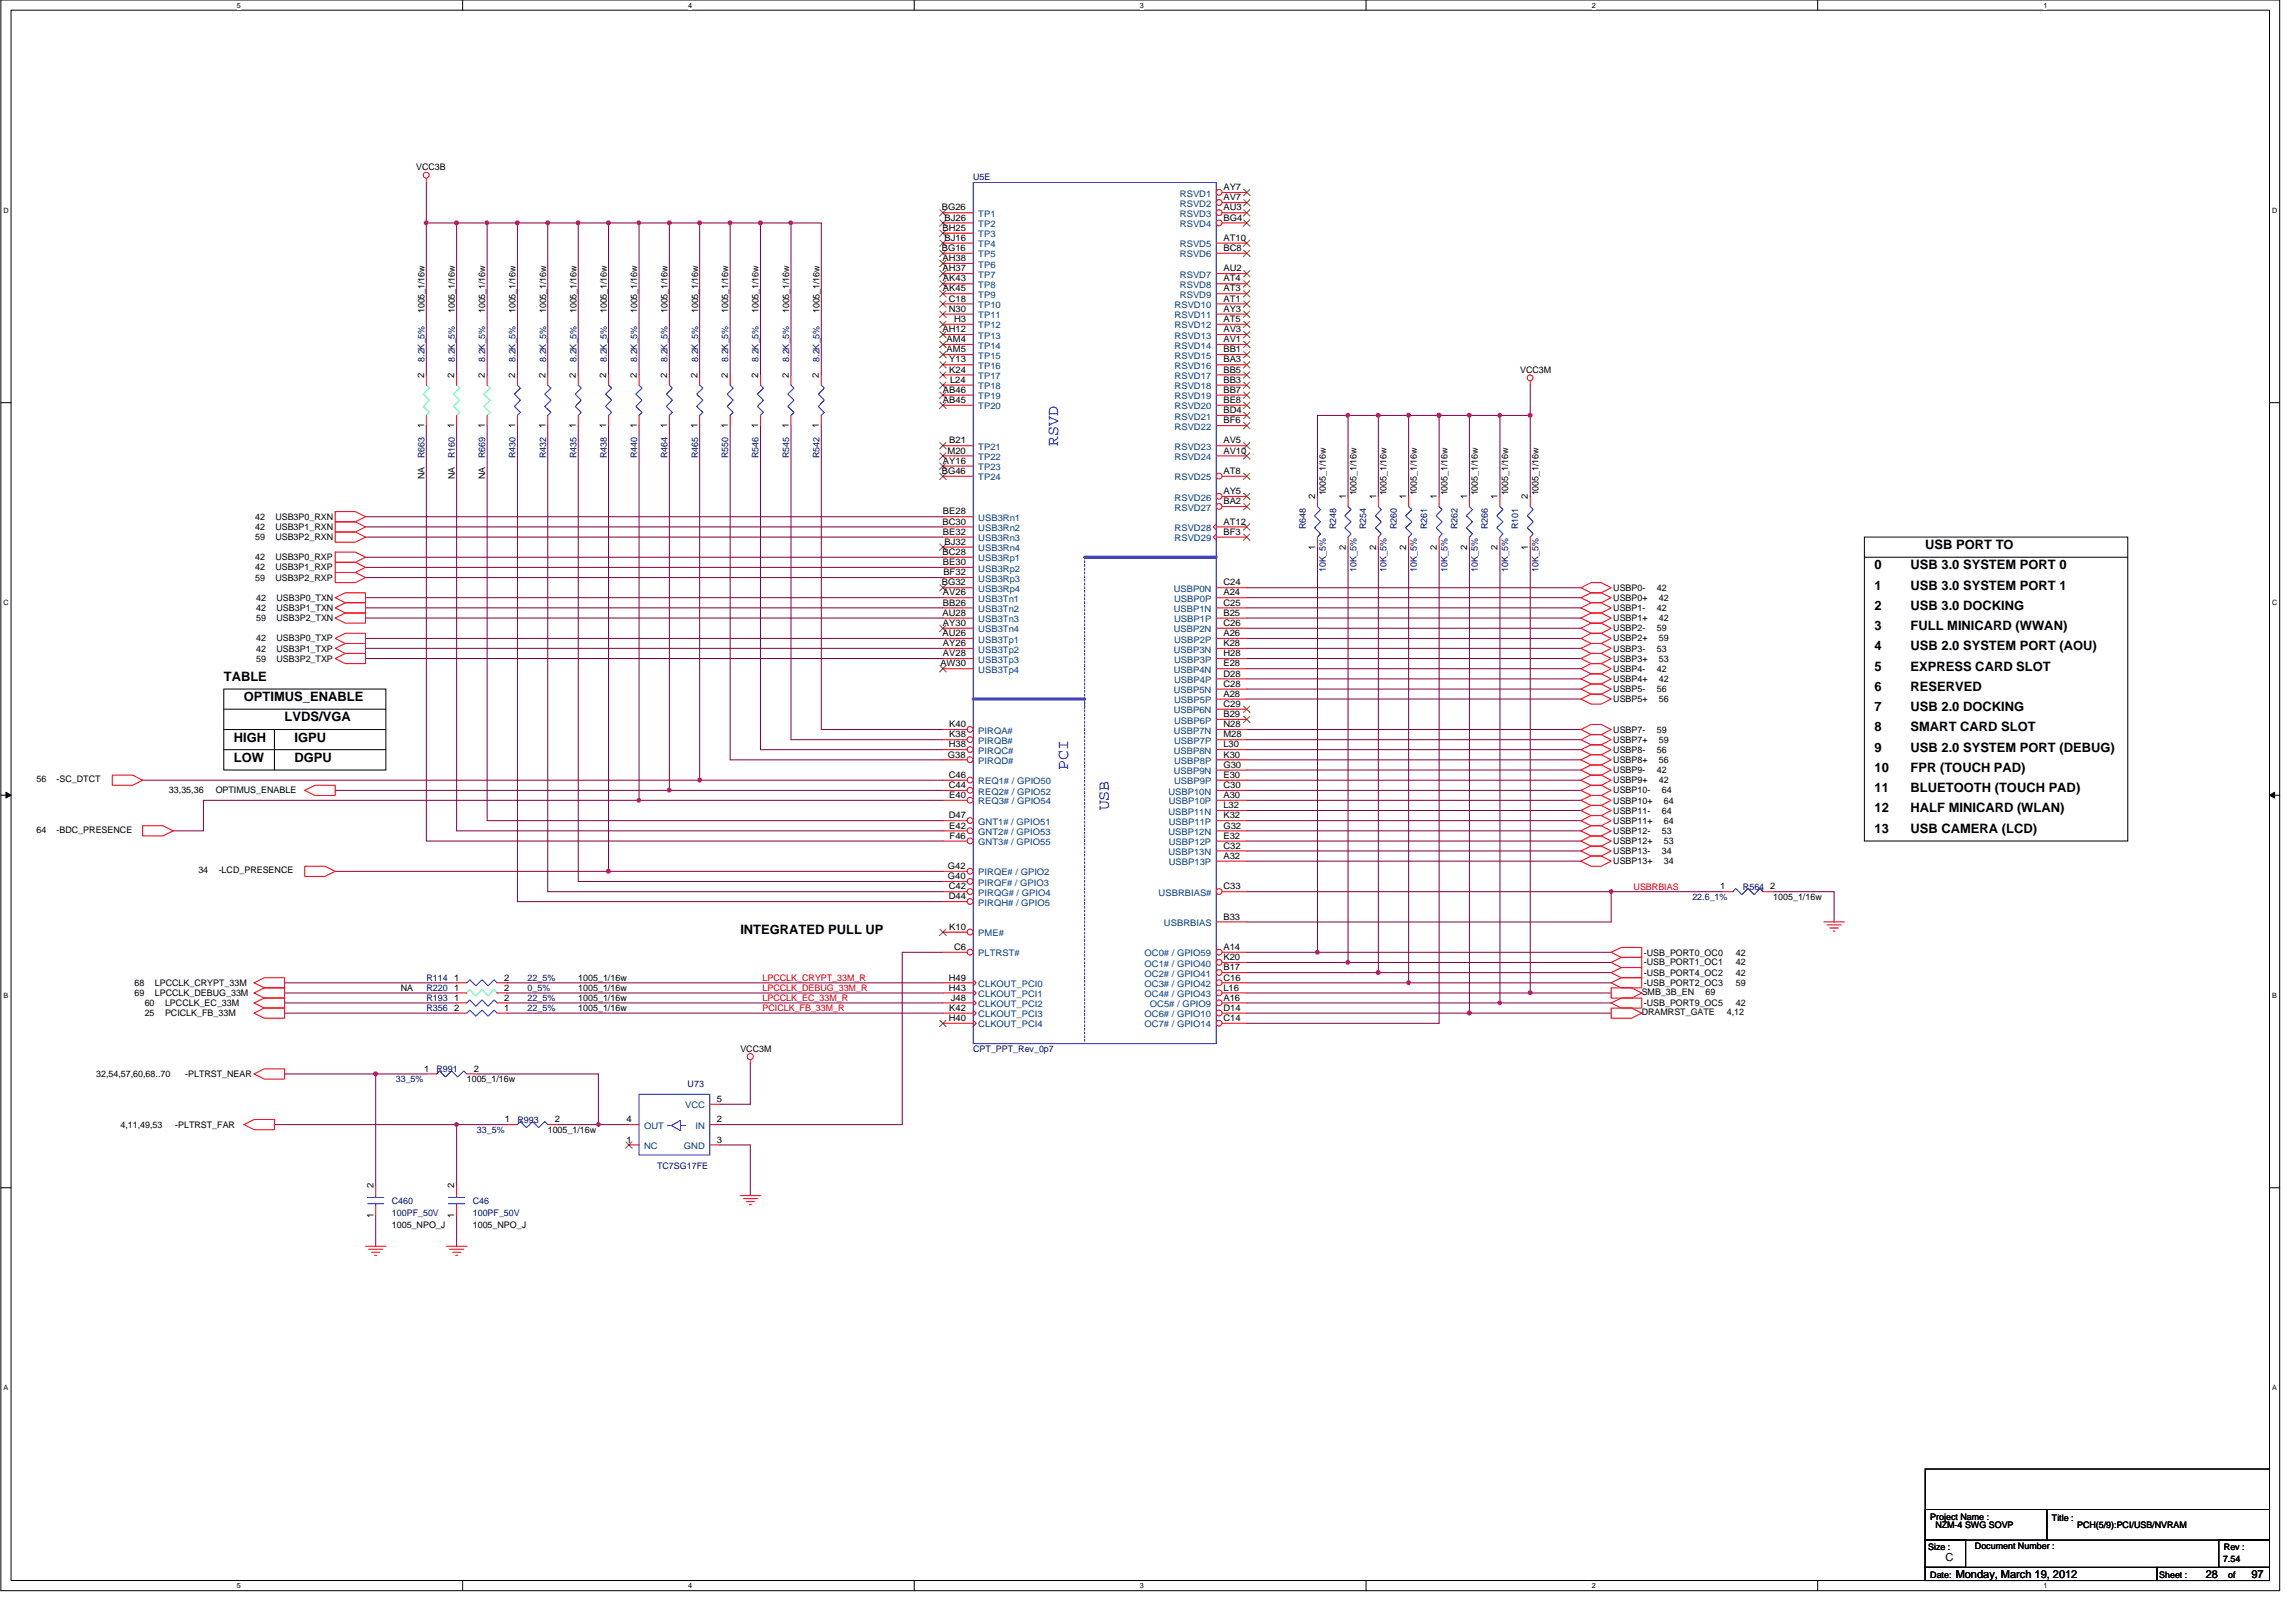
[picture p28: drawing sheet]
<svg xmlns="http://www.w3.org/2000/svg" width="420mm" height="297mm" viewBox="0 0 420 297" stroke-linecap="round" stroke-linejoin="round" font-family="sans-serif">
<defs><g id="words">
<g font-size="3" fill="#00f">
<text x="193.7" y="81.6" transform="rotate(-90 193.7 81.6)">RSVD</text>
<text x="195.5" y="140.9" transform="rotate(-90 195.5 140.9)">PCI</text>
<text x="203" y="148.3" transform="rotate(-90 203 148.3)">USB</text>
</g>
<g font-size="2.4">
<text x="352.5" y="100.5">USB PORT TO</text>
<text x="343.2" y="104.2">0</text>
<text x="343.2" y="107.9">1</text>
<text x="349.8" y="104.2">USB 3.0 SYSTEM PORT 0</text>
<text x="349.8" y="107.9">USB 3.0 SYSTEM PORT 1</text>
<text x="343.2" y="111.6">2</text>
<text x="349.8" y="111.6">USB 3.0 DOCKING</text>
<text x="343.2" y="119">4</text>
<text x="343.2" y="115.3">3</text>
<text x="349.8" y="119">USB 2.0 SYSTEM PORT (AOU)</text>
<text x="349.8" y="115.3">FULL MINICARD (WWAN)</text>
<text x="41" y="124.6">TABLE</text>
<text x="343.2" y="122.7">5</text>
<text x="349.8" y="122.7">EXPRESS CARD SLOT</text>
<text x="44.7" y="128.3">OPTIMUS_ENABLE</text>
<text x="52.1" y="132">LVDS/VGA</text>
<text x="343.2" y="126.4">6</text>
<text x="343.2" y="130.1">7</text>
<text x="349.8" y="126.4">RESERVED</text>
<text x="349.8" y="130.1">USB 2.0 DOCKING</text>
<text x="42.8" y="135.7">HIGH</text>
<text x="53.9" y="135.7">IGPU</text>
<text x="343.2" y="133.9">8</text>
<text x="343.2" y="137.6">9</text>
<text x="349.8" y="133.9">SMART CARD SLOT</text>
<text x="349.8" y="137.6">USB 2.0 SYSTEM PORT (DEBUG)</text>
<text x="42.8" y="139.4">LOW</text>
<text x="53.9" y="139.4">DGPU</text>
<text x="343.2" y="141.3">10</text>
<text x="349.8" y="141.3">FPR (TOUCH PAD)</text>
<text x="343.2" y="148.7">12</text>
<text x="343.2" y="145">11</text>
<text x="349.8" y="148.7">HALF MINICARD (WLAN)</text>
<text x="349.8" y="145">BLUETOOTH (TOUCH PAD)</text>
<text x="343.2" y="152.4">13</text>
<text x="349.8" y="152.4">USB CAMERA (LCD)</text>
<text x="135.5" y="170.9">INTEGRATED PULL UP</text>
</g>
<g font-size="2">
<text x="356.2" y="285.6">C</text>
<text x="358" y="288.8">Monday, March 19, 2012</text>
<text x="403.8" y="288.8">28</text>
<text x="412.2" y="288.8">97</text>
</g>
<g font-size="1.7">
<text x="76.2" y="31.2">VCC3B</text>
<text x="224" y="34.8">AY7</text>
<text x="172.4" y="38.5">BG26</text>
<text x="172.9" y="40.4">BJ26</text>
<text x="224" y="36.7">AV7</text>
<text x="224" y="38.5">AU3</text>
<text x="224" y="40.4">BG4</text>
<text x="172.4" y="45.9">BG16</text>
<text x="172.5" y="42.2">BH25</text>
<text x="172.5" y="47.8">AH38</text>
<text x="172.9" y="44.1">BJ16</text>
<text x="224" y="44.1">AT10</text>
<text x="224" y="45.9">BC8</text>
<text x="172.5" y="49.7">AH37</text>
<text x="172.6" y="51.5">AK43</text>
<text x="172.6" y="53.3">AK45</text>
<text x="224" y="49.7">AU2</text>
<text x="224" y="51.5">AT4</text>
<text x="224" y="53.3">AT3</text>
<text x="77.7" y="57.3" transform="rotate(-90 77.7 57.3)">1005_1/16w</text>
<text x="83.3" y="57.3" transform="rotate(-90 83.3 57.3)">1005_1/16w</text>
<text x="88.8" y="57.3" transform="rotate(-90 88.8 57.3)">1005_1/16w</text>
<text x="94.4" y="57.3" transform="rotate(-90 94.4 57.3)">1005_1/16w</text>
<text x="100" y="57.3" transform="rotate(-90 100 57.3)">1005_1/16w</text>
<text x="105.5" y="57.3" transform="rotate(-90 105.5 57.3)">1005_1/16w</text>
<text x="111.1" y="57.3" transform="rotate(-90 111.1 57.3)">1005_1/16w</text>
<text x="116.7" y="57.3" transform="rotate(-90 116.7 57.3)">1005_1/16w</text>
<text x="122.2" y="57.3" transform="rotate(-90 122.2 57.3)">1005_1/16w</text>
<text x="127.8" y="57.3" transform="rotate(-90 127.8 57.3)">1005_1/16w</text>
<text x="133.3" y="57.3" transform="rotate(-90 133.3 57.3)">1005_1/16w</text>
<text x="138.9" y="57.3" transform="rotate(-90 138.9 57.3)">1005_1/16w</text>
<text x="144.5" y="57.3" transform="rotate(-90 144.5 57.3)">1005_1/16w</text>
<text x="150" y="57.3" transform="rotate(-90 150 57.3)">1005_1/16w</text>
<text x="173.7" y="57.1">N30</text>
<text x="173.7" y="55.2">C18</text>
<text x="174.7" y="58.9">H3</text>
<text x="224" y="55.2">AT1</text>
<text x="224" y="57.1">AY3</text>
<text x="224" y="58.9">AT5</text>
<text x="172.5" y="60.8">AH12</text>
<text x="173.3" y="64.5">AM5</text>
<text x="173.3" y="62.6">AM4</text>
<text x="224" y="60.8">AV3</text>
<text x="224" y="62.6">AV1</text>
<text x="224" y="64.5">BB1</text>
<text x="77.6" y="69.2" transform="rotate(-90 77.6 69.2)">2</text>
<text x="83.2" y="69.2" transform="rotate(-90 83.2 69.2)">2</text>
<text x="88.8" y="69.2" transform="rotate(-90 88.8 69.2)">2</text>
<text x="94.3" y="69.2" transform="rotate(-90 94.3 69.2)">2</text>
<text x="99.9" y="69.2" transform="rotate(-90 99.9 69.2)">2</text>
<text x="105.4" y="69.2" transform="rotate(-90 105.4 69.2)">2</text>
<text x="111" y="69.2" transform="rotate(-90 111 69.2)">2</text>
<text x="116.6" y="69.2" transform="rotate(-90 116.6 69.2)">2</text>
<text x="122.1" y="69.2" transform="rotate(-90 122.1 69.2)">2</text>
<text x="127.7" y="69.2" transform="rotate(-90 127.7 69.2)">2</text>
<text x="133.3" y="69.2" transform="rotate(-90 133.3 69.2)">2</text>
<text x="138.8" y="69.2" transform="rotate(-90 138.8 69.2)">2</text>
<text x="144.4" y="69.2" transform="rotate(-90 144.4 69.2)">2</text>
<text x="149.9" y="69.2" transform="rotate(-90 149.9 69.2)">2</text>
<text x="172.6" y="71.9">AB46</text>
<text x="173.8" y="66.3">Y13</text>
<text x="173.8" y="68.2">K24</text>
<text x="173.9" y="70.1">L24</text>
<text x="224" y="68.2">BB5</text>
<text x="224" y="70.1">BB3</text>
<text x="224" y="71.9">BB7</text>
<text x="224" y="66.3">BA3</text>
<text x="278.3" y="68.2">VCC3M</text>
<text x="172.6" y="73.7">AB45</text>
<text x="224" y="73.7">BE8</text>
<text x="224" y="75.6">BD4</text>
<text x="224" y="77.5">BF6</text>
<text x="77.6" y="78.3" transform="rotate(-90 77.6 78.3)">1</text>
<text x="83.2" y="78.3" transform="rotate(-90 83.2 78.3)">1</text>
<text x="88.8" y="78.3" transform="rotate(-90 88.8 78.3)">1</text>
<text x="94.3" y="78.3" transform="rotate(-90 94.3 78.3)">1</text>
<text x="99.9" y="78.3" transform="rotate(-90 99.9 78.3)">1</text>
<text x="105.4" y="78.3" transform="rotate(-90 105.4 78.3)">1</text>
<text x="111" y="78.3" transform="rotate(-90 111 78.3)">1</text>
<text x="116.6" y="78.3" transform="rotate(-90 116.6 78.3)">1</text>
<text x="122.1" y="78.3" transform="rotate(-90 122.1 78.3)">1</text>
<text x="127.7" y="78.3" transform="rotate(-90 127.7 78.3)">1</text>
<text x="133.3" y="78.3" transform="rotate(-90 133.3 78.3)">1</text>
<text x="138.8" y="78.3" transform="rotate(-90 138.8 78.3)">1</text>
<text x="144.4" y="78.3" transform="rotate(-90 144.4 78.3)">1</text>
<text x="149.9" y="78.3" transform="rotate(-90 149.9 78.3)">1</text>
<text x="173.5" y="83">M20</text>
<text x="173.8" y="81.2">B21</text>
<text x="224" y="81.2">AV5</text>
<text x="224" y="83">AV10</text>
<text x="77.7" y="87.7" transform="rotate(-90 77.7 87.7)">NA</text>
<text x="83.3" y="87.7" transform="rotate(-90 83.3 87.7)">NA</text>
<text x="88.8" y="87.7" transform="rotate(-90 88.8 87.7)">NA</text>
<text x="172.4" y="86.7">BG46</text>
<text x="172.6" y="84.9">AY16</text>
<text x="224" y="86.7">AT8</text>
<text x="46.7" y="95.1">42</text>
<text x="50.4" y="95.1">USB3P0_RXN</text>
<text x="172.6" y="94.1">BE28</text>
<text x="224" y="90.4">AY5</text>
<text x="224" y="92.3">BA2</text>
<text x="240.8" y="91.4" transform="rotate(-90 240.8 91.4)">2</text>
<text x="242.7" y="90.7" transform="rotate(-90 242.7 90.7)">1005_1/16w</text>
<text x="246.4" y="91.4" transform="rotate(-90 246.4 91.4)">1</text>
<text x="248.3" y="90.7" transform="rotate(-90 248.3 90.7)">1005_1/16w</text>
<text x="251.9" y="91.4" transform="rotate(-90 251.9 91.4)">1</text>
<text x="253.9" y="90.7" transform="rotate(-90 253.9 90.7)">1005_1/16w</text>
<text x="257.5" y="91.4" transform="rotate(-90 257.5 91.4)">1</text>
<text x="259.4" y="90.7" transform="rotate(-90 259.4 90.7)">1005_1/16w</text>
<text x="263" y="91.4" transform="rotate(-90 263 91.4)">1</text>
<text x="265" y="90.7" transform="rotate(-90 265 90.7)">1005_1/16w</text>
<text x="268.6" y="91.4" transform="rotate(-90 268.6 91.4)">1</text>
<text x="270.5" y="90.7" transform="rotate(-90 270.5 90.7)">1005_1/16w</text>
<text x="274.2" y="91.4" transform="rotate(-90 274.2 91.4)">1</text>
<text x="276.1" y="90.7" transform="rotate(-90 276.1 90.7)">1005_1/16w</text>
<text x="279.7" y="91.4" transform="rotate(-90 279.7 91.4)">2</text>
<text x="281.7" y="90.7" transform="rotate(-90 281.7 90.7)">1005_1/16w</text>
<text x="46.7" y="97">42</text>
<text x="46.7" y="98.8">59</text>
<text x="50.4" y="97">USB3P1_RXN</text>
<text x="50.4" y="98.8">USB3P2_RXN</text>
<text x="172.5" y="96">BC30</text>
<text x="172.5" y="101.6">BC28</text>
<text x="172.6" y="97.9">BE32</text>
<text x="172.9" y="99.7">BJ32</text>
<text x="224" y="96">AT12</text>
<text x="224" y="97.9">BF3</text>
<text x="240.8" y="100.6" transform="rotate(-90 240.8 100.6)">1</text>
<text x="246.4" y="100.6" transform="rotate(-90 246.4 100.6)">2</text>
<text x="251.9" y="100.6" transform="rotate(-90 251.9 100.6)">2</text>
<text x="257.5" y="100.6" transform="rotate(-90 257.5 100.6)">2</text>
<text x="263" y="100.6" transform="rotate(-90 263 100.6)">2</text>
<text x="268.6" y="100.6" transform="rotate(-90 268.6 100.6)">2</text>
<text x="274.2" y="100.6" transform="rotate(-90 274.2 100.6)">2</text>
<text x="279.7" y="100.6" transform="rotate(-90 279.7 100.6)">1</text>
<text x="46.7" y="102.5">42</text>
<text x="46.7" y="104.4">42</text>
<text x="46.7" y="106.3">59</text>
<text x="50.4" y="102.5">USB3P0_RXP</text>
<text x="50.4" y="104.4">USB3P1_RXP</text>
<text x="50.4" y="106.3">USB3P2_RXP</text>
<text x="172.4" y="107.1">BG32</text>
<text x="172.6" y="103.4">BE30</text>
<text x="172.7" y="105.3">BF32</text>
<text x="224" y="107.1">C24</text>
<text x="46.9" y="110">42</text>
<text x="46.9" y="111.8">42</text>
<text x="46.9" y="113.7">59</text>
<text x="50.6" y="110">USB3P0_TXN</text>
<text x="50.6" y="111.8">USB3P1_TXN</text>
<text x="50.6" y="113.7">USB3P2_TXN</text>
<text x="172.5" y="112.7">AU28</text>
<text x="172.6" y="109">AV26</text>
<text x="172.6" y="110.8">BB26</text>
<text x="224" y="109">A24</text>
<text x="224" y="112.7">B25</text>
<text x="224" y="110.8">C25</text>
<text x="295.3" y="108.1">USBP0-</text>
<text x="295.3" y="110">USBP0+</text>
<text x="295.3" y="111.8">USBP1-</text>
<text x="295.3" y="113.7">USBP1+</text>
<text x="303.3" y="108.1">42</text>
<text x="303.3" y="111.8">42</text>
<text x="303.7" y="110">42</text>
<text x="303.7" y="113.7">42</text>
<text x="46.9" y="117.4">42</text>
<text x="46.9" y="119.3">42</text>
<text x="50.6" y="117.4">USB3P0_TXP</text>
<text x="50.6" y="119.3">USB3P1_TXP</text>
<text x="172.5" y="116.4">AU26</text>
<text x="172.6" y="114.6">AY30</text>
<text x="172.6" y="118.2">AY26</text>
<text x="224" y="116.4">A26</text>
<text x="224" y="114.6">C26</text>
<text x="224" y="118.2">K28</text>
<text x="295.3" y="115.5">USBP2-</text>
<text x="295.3" y="117.4">USBP2+</text>
<text x="295.3" y="119.3">USBP3-</text>
<text x="303.3" y="115.5">59</text>
<text x="303.3" y="119.3">53</text>
<text x="303.7" y="117.4">59</text>
<text x="46.9" y="121.1">59</text>
<text x="50.6" y="121.1">USB3P2_TXP</text>
<text x="172.2" y="122">AW30</text>
<text x="172.6" y="120.1">AV28</text>
<text x="224" y="120.1">H28</text>
<text x="224" y="123.8">D28</text>
<text x="224" y="122">E28</text>
<text x="224" y="125.7">C28</text>
<text x="295.3" y="121.1">USBP3+</text>
<text x="295.3" y="122.9">USBP4-</text>
<text x="295.3" y="124.8">USBP4+</text>
<text x="303.3" y="122.9">42</text>
<text x="303.7" y="121.1">53</text>
<text x="303.7" y="124.8">42</text>
<text x="224" y="127.5">A28</text>
<text x="224" y="131.2">B29</text>
<text x="224" y="129.4">C29</text>
<text x="295.3" y="126.7">USBP5-</text>
<text x="295.3" y="128.5">USBP5+</text>
<text x="303.3" y="126.7">56</text>
<text x="303.7" y="128.5">56</text>
<text x="173.7" y="136.8">H38</text>
<text x="173.8" y="133.1">K40</text>
<text x="173.8" y="135">K38</text>
<text x="224" y="135">M28</text>
<text x="224" y="133.1">N28</text>
<text x="224" y="136.8">L30</text>
<text x="295.3" y="137.8">USBP8-</text>
<text x="295.3" y="135.9">USBP7+</text>
<text x="295.3" y="134.1">USBP7-</text>
<text x="303.3" y="137.8">56</text>
<text x="303.3" y="134.1">59</text>
<text x="303.7" y="135.9">59</text>
<text x="6.7" y="143.2">56</text>
<text x="10.4" y="143.2">-SC_DTCT</text>
<text x="173.6" y="138.6">G38</text>
<text x="173.7" y="142.4">C46</text>
<text x="224" y="138.6">K30</text>
<text x="224" y="142.4">E30</text>
<text x="224" y="140.5">G30</text>
<text x="295.3" y="139.6">USBP8+</text>
<text x="295.3" y="141.5">USBP9-</text>
<text x="295.3" y="143.3">USBP9+</text>
<text x="303.3" y="141.5">42</text>
<text x="303.7" y="139.6">56</text>
<text x="303.7" y="143.3">42</text>
<text x="30.9" y="145.2">33,35,36</text>
<text x="39.5" y="145.2">OPTIMUS_ENABLE</text>
<text x="173.7" y="144.2">C44</text>
<text x="173.7" y="149.8">D47</text>
<text x="173.8" y="146">E40</text>
<text x="224" y="146">A30</text>
<text x="224" y="149.8">K32</text>
<text x="224" y="144.2">C30</text>
<text x="224" y="147.9">L32</text>
<text x="295.3" y="145.2">USBP10-</text>
<text x="295.3" y="147.1">USBP10+</text>
<text x="295.3" y="148.9">USBP11-</text>
<text x="304.2" y="145.2">64</text>
<text x="304.2" y="148.9">64</text>
<text x="304.6" y="147.1">64</text>
<text x="6.7" y="152.4">64</text>
<text x="10.4" y="152.4">-BDC_PRESENCE</text>
<text x="173.8" y="151.6">E42</text>
<text x="173.9" y="153.5">F46</text>
<text x="224" y="153.5">E32</text>
<text x="224" y="151.6">G32</text>
<text x="224" y="155.3">C32</text>
<text x="295.3" y="150.7">USBP11+</text>
<text x="295.3" y="152.6">USBP12-</text>
<text x="295.3" y="154.5">USBP12+</text>
<text x="304.2" y="152.6">53</text>
<text x="304.6" y="150.7">64</text>
<text x="304.6" y="154.5">53</text>
<text x="36.3" y="159.9">34</text>
<text x="40" y="159.9">-LCD_PRESENCE</text>
<text x="173.6" y="159">G42</text>
<text x="173.6" y="160.9">G40</text>
<text x="224" y="157.2">A32</text>
<text x="295.3" y="156.3">USBP13-</text>
<text x="295.3" y="158.2">USBP13+</text>
<text x="304.2" y="156.3">34</text>
<text x="304.6" y="158.2">34</text>
<text x="173.7" y="162.8">C42</text>
<text x="173.7" y="164.6">D44</text>
<text x="224" y="162.8">C33</text>
<text x="314.9" y="162.8">1</text>
<text x="324.1" y="162.8">2</text>
<text x="324.6" y="164.7">1005_1/16w</text>
<text x="173.8" y="170.2">K10</text>
<text x="174.7" y="173.9">C6</text>
<text x="224" y="173.9">A14</text>
<text x="224" y="168.3">B33</text>
<text x="83.2" y="179.5">1</text>
<text x="92.3" y="179.5">2</text>
<text x="105.9" y="179.5">1005_1/16w</text>
<text x="173.7" y="179.5">H49</text>
<text x="224" y="175.7">K20</text>
<text x="224" y="177.6">B17</text>
<text x="224" y="179.5">C16</text>
<text x="300.9" y="174.9">-USB_PORT0_OC0</text>
<text x="300.9" y="176.7">-USB_PORT1_OC1</text>
<text x="300.9" y="178.6">-USB_PORT4_OC2</text>
<text x="317.8" y="174.9">42</text>
<text x="317.8" y="176.7">42</text>
<text x="317.8" y="178.6">42</text>
<text x="24.6" y="180.4">68</text>
<text x="24.6" y="182.3">69</text>
<text x="26.5" y="184.1">60</text>
<text x="26.5" y="186">25</text>
<text x="28.4" y="180.4">LPCCLK_CRYPT_33M</text>
<text x="28.4" y="182.3">LPCCLK_DEBUG_33M</text>
<text x="30.2" y="184.1">LPCCLK_EC_33M</text>
<text x="30.2" y="186">PCICLK_FB_33M</text>
<text x="73.4" y="181.4">NA</text>
<text x="83.2" y="185">2</text>
<text x="83.2" y="181.3">1</text>
<text x="83.2" y="183.1">1</text>
<text x="92.3" y="185">1</text>
<text x="92.3" y="181.3">2</text>
<text x="92.3" y="183.1">2</text>
<text x="105.9" y="185">1005_1/16w</text>
<text x="105.9" y="181.4">1005_1/16w</text>
<text x="105.9" y="183.2">1005_1/16w</text>
<text x="173.7" y="181.3">H43</text>
<text x="173.8" y="185">K42</text>
<text x="174.1" y="183.1">J48</text>
<text x="224" y="183.1">A16</text>
<text x="224" y="181.3">L16</text>
<text x="224" y="185">D14</text>
<text x="300.6" y="182.1">SMB_3B_EN</text>
<text x="300.6" y="185.8">DRAMRST_GATE</text>
<text x="300.9" y="184.1">-USB_PORT9_OC5</text>
<text x="300.9" y="180.4">-USB_PORT2_OC3</text>
<text x="312.2" y="182.1">69</text>
<text x="316.1" y="185.8">4,12</text>
<text x="317.8" y="184.1">42</text>
<text x="317.8" y="180.4">59</text>
<text x="173.7" y="186.9">H40</text>
<text x="224" y="186.9">C14</text>
<text x="17.6" y="197.1">32,54,57,60,68..70</text>
<text x="33.9" y="197.1">-PLTRST_NEAR</text>
<text x="77.6" y="196.1">1</text>
<text x="86.8" y="196.1">2</text>
<text x="135.5" y="192.5">VCC3M</text>
<text x="85.5" y="198">1005_1/16w</text>
<text x="131.3" y="201.7">5</text>
<text x="22" y="206.4">4,11,49,53</text>
<text x="32.1" y="206.4">-PLTRST_FAR</text>
<text x="92.4" y="205.4">1</text>
<text x="100.3" y="207.3">1005_1/16w</text>
<text x="101.6" y="205.4">2</text>
<text x="114.7" y="205.4">4</text>
<text x="114.7" y="209.1">1</text>
<text x="131.3" y="209.1">3</text>
<text x="131.3" y="205.4">2</text>
<text x="68.4" y="217.5" transform="rotate(-90 68.4 217.5)">2</text>
<text x="83.2" y="217.5" transform="rotate(-90 83.2 217.5)">2</text>
<text x="68.4" y="222.9" transform="rotate(-90 68.4 222.9)">1</text>
<text x="71.7" y="224.7">1005_NPO_J</text>
<text x="83.2" y="222.9" transform="rotate(-90 83.2 222.9)">1</text>
<text x="86.6" y="224.7">1005_NPO_J</text>
<text x="353.4" y="278.1">Project Name :</text>
<text x="354.3" y="279.6">NZM-4 SWG SOVP</text>
<text x="375.7" y="278.3">Title :</text>
<text x="380.3" y="279.6">PCH(5/9):PCI/USB/NVRAM</text>
<text x="353" y="283.7">Size :</text>
<text x="361.6" y="283.5">Document Number :</text>
<text x="407" y="285.9">7.54</text>
<text x="407.1" y="283.7">Rev :</text>
<text x="353.4" y="288.7">Date:</text>
<text x="395.3" y="288.7">Sheet :</text>
<text x="407.9" y="288.7">of</text>
</g>
<g font-size="1.7" fill="#000080">
<text x="178.2" y="33">U5E</text>
<text x="77.7" y="66.2" transform="rotate(-90 77.7 66.2)">8.2K_5%</text>
<text x="83.3" y="66.2" transform="rotate(-90 83.3 66.2)">8.2K_5%</text>
<text x="88.8" y="66.2" transform="rotate(-90 88.8 66.2)">8.2K_5%</text>
<text x="94.4" y="66.2" transform="rotate(-90 94.4 66.2)">8.2K_5%</text>
<text x="100" y="66.2" transform="rotate(-90 100 66.2)">8.2K_5%</text>
<text x="105.5" y="66.2" transform="rotate(-90 105.5 66.2)">8.2K_5%</text>
<text x="111.1" y="66.2" transform="rotate(-90 111.1 66.2)">8.2K_5%</text>
<text x="116.7" y="66.2" transform="rotate(-90 116.7 66.2)">8.2K_5%</text>
<text x="122.2" y="66.2" transform="rotate(-90 122.2 66.2)">8.2K_5%</text>
<text x="127.8" y="66.2" transform="rotate(-90 127.8 66.2)">8.2K_5%</text>
<text x="133.3" y="66.2" transform="rotate(-90 133.3 66.2)">8.2K_5%</text>
<text x="138.9" y="66.2" transform="rotate(-90 138.9 66.2)">8.2K_5%</text>
<text x="144.5" y="66.2" transform="rotate(-90 144.5 66.2)">8.2K_5%</text>
<text x="150" y="66.2" transform="rotate(-90 150 66.2)">8.2K_5%</text>
<text x="77.7" y="83.8" transform="rotate(-90 77.7 83.8)">R663</text>
<text x="83.3" y="83.8" transform="rotate(-90 83.3 83.8)">R160</text>
<text x="88.8" y="83.8" transform="rotate(-90 88.8 83.8)">R669</text>
<text x="94.4" y="83.8" transform="rotate(-90 94.4 83.8)">R430</text>
<text x="100" y="83.8" transform="rotate(-90 100 83.8)">R432</text>
<text x="105.5" y="83.8" transform="rotate(-90 105.5 83.8)">R435</text>
<text x="111.1" y="83.8" transform="rotate(-90 111.1 83.8)">R438</text>
<text x="116.7" y="83.8" transform="rotate(-90 116.7 83.8)">R440</text>
<text x="122.2" y="83.8" transform="rotate(-90 122.2 83.8)">R464</text>
<text x="127.8" y="83.8" transform="rotate(-90 127.8 83.8)">R465</text>
<text x="133.3" y="83.8" transform="rotate(-90 133.3 83.8)">R550</text>
<text x="138.9" y="83.8" transform="rotate(-90 138.9 83.8)">R546</text>
<text x="144.5" y="83.8" transform="rotate(-90 144.5 83.8)">R545</text>
<text x="150" y="83.8" transform="rotate(-90 150 83.8)">R542</text>
<text x="239" y="96.8" transform="rotate(-90 239 96.8)">R648</text>
<text x="244.6" y="96.8" transform="rotate(-90 244.6 96.8)">R248</text>
<text x="250.1" y="96.8" transform="rotate(-90 250.1 96.8)">R254</text>
<text x="255.7" y="96.8" transform="rotate(-90 255.7 96.8)">R260</text>
<text x="261.3" y="96.8" transform="rotate(-90 261.3 96.8)">R261</text>
<text x="266.9" y="96.8" transform="rotate(-90 266.9 96.8)">R262</text>
<text x="272.4" y="96.8" transform="rotate(-90 272.4 96.8)">R266</text>
<text x="277.9" y="96.8" transform="rotate(-90 277.9 96.8)">R101</text>
<text x="242.7" y="104.6" transform="rotate(-90 242.7 104.6)">10K_5%</text>
<text x="248.3" y="104.6" transform="rotate(-90 248.3 104.6)">10K_5%</text>
<text x="253.9" y="104.6" transform="rotate(-90 253.9 104.6)">10K_5%</text>
<text x="259.4" y="104.6" transform="rotate(-90 259.4 104.6)">10K_5%</text>
<text x="265" y="104.6" transform="rotate(-90 265 104.6)">10K_5%</text>
<text x="270.5" y="104.6" transform="rotate(-90 270.5 104.6)">10K_5%</text>
<text x="276.1" y="104.6" transform="rotate(-90 276.1 104.6)">10K_5%</text>
<text x="281.7" y="104.6" transform="rotate(-90 281.7 104.6)">10K_5%</text>
<text x="309.8" y="164.7">22.6_1%</text>
<text x="319.1" y="162.8">R564</text>
<text x="78.1" y="179.5">R114</text>
<text x="96.6" y="179.5">22_5%</text>
<text x="78.1" y="185">R356</text>
<text x="78.1" y="181.4">R220</text>
<text x="78.1" y="183.2">R193</text>
<text x="96.6" y="185">22_5%</text>
<text x="96.6" y="181.4">0_5%</text>
<text x="96.6" y="183.2">22_5%</text>
<text x="79.9" y="196.2">R991</text>
<text x="178.2" y="192.5">CPT_PPT_Rev_0p7</text>
<text x="72.5" y="198">33_5%</text>
<text x="125.9" y="199">U73</text>
<text x="87.3" y="207.3">33_5%</text>
<text x="94.7" y="205.4">R993</text>
<text x="120.3" y="214">TC7SG17FE</text>
<text x="71.7" y="220.3">C460</text>
<text x="86.6" y="220.3">C46</text>
<text x="71.7" y="222.5">100PF_50V</text>
<text x="86.6" y="222.5">100PF_50V</text>
</g>
<g font-size="1.7" fill="#004080">
<text x="216" y="36">RSVD1</text>
<text x="179.1" y="39.7">TP1</text>
<text x="179.1" y="41.6">TP2</text>
<text x="216" y="37.8">RSVD2</text>
<text x="216" y="39.7">RSVD3</text>
<text x="216" y="41.6">RSVD4</text>
<text x="179.1" y="43.4">TP3</text>
<text x="179.1" y="45.3">TP4</text>
<text x="179.1" y="47.1">TP5</text>
<text x="216" y="45.3">RSVD5</text>
<text x="216" y="47.1">RSVD6</text>
<text x="179.1" y="49">TP6</text>
<text x="179.1" y="50.8">TP7</text>
<text x="179.1" y="52.7">TP8</text>
<text x="216" y="50.8">RSVD7</text>
<text x="216" y="52.7">RSVD8</text>
<text x="179.1" y="54.5">TP9</text>
<text x="179.1" y="58.3">TP11</text>
<text x="179.1" y="56.4">TP10</text>
<text x="215" y="56.4">RSVD10</text>
<text x="215" y="58.3">RSVD11</text>
<text x="216" y="54.5">RSVD9</text>
<text x="179.1" y="65.7">TP15</text>
<text x="179.1" y="63.8">TP14</text>
<text x="179.1" y="62">TP13</text>
<text x="179.1" y="60.1">TP12</text>
<text x="215" y="60.1">RSVD12</text>
<text x="215" y="62">RSVD13</text>
<text x="215" y="63.8">RSVD14</text>
<text x="215" y="65.7">RSVD15</text>
<text x="179.1" y="67.5">TP16</text>
<text x="179.1" y="69.4">TP17</text>
<text x="179.1" y="71.2">TP18</text>
<text x="215" y="69.4">RSVD17</text>
<text x="215" y="71.2">RSVD18</text>
<text x="215" y="67.5">RSVD16</text>
<text x="179.1" y="73.1">TP19</text>
<text x="179.1" y="74.9">TP20</text>
<text x="215" y="73.1">RSVD19</text>
<text x="215" y="74.9">RSVD20</text>
<text x="215" y="76.8">RSVD21</text>
<text x="179.1" y="82.3">TP21</text>
<text x="215" y="82.3">RSVD23</text>
<text x="215" y="78.7">RSVD22</text>
<text x="179.1" y="84.2">TP22</text>
<text x="179.1" y="86.1">TP23</text>
<text x="179.1" y="87.9">TP24</text>
<text x="215" y="87.9">RSVD25</text>
<text x="215" y="84.2">RSVD24</text>
<text x="179.1" y="95.3">USB3Rn1</text>
<text x="215" y="91.6">RSVD26</text>
<text x="215" y="93.5">RSVD27</text>
<text x="179.1" y="97.2">USB3Rn2</text>
<text x="179.1" y="99.1">USB3Rn3</text>
<text x="179.1" y="100.9">USB3Rn4</text>
<text x="215" y="97.2">RSVD28</text>
<text x="215" y="99.1">RSVD29</text>
<text x="179.1" y="102.7">USB3Rp1</text>
<text x="179.1" y="104.6">USB3Rp2</text>
<text x="179.1" y="106.5">USB3Rp3</text>
<text x="179.1" y="108.3">USB3Rp4</text>
<text x="179.1" y="110.2">USB3Tn1</text>
<text x="179.1" y="112">USB3Tn2</text>
<text x="179.1" y="113.9">USB3Tn3</text>
<text x="214.9" y="108.3">USBP0N</text>
<text x="214.9" y="112">USBP1N</text>
<text x="215" y="110.2">USBP0P</text>
<text x="215" y="113.9">USBP1P</text>
<text x="179.1" y="115.7">USB3Tn4</text>
<text x="179.1" y="117.6">USB3Tp1</text>
<text x="179.1" y="119.4">USB3Tp2</text>
<text x="214.9" y="115.7">USBP2N</text>
<text x="214.9" y="119.4">USBP3N</text>
<text x="215" y="117.6">USBP2P</text>
<text x="179.1" y="121.3">USB3Tp3</text>
<text x="179.1" y="123.1">USB3Tp4</text>
<text x="214.9" y="123.1">USBP4N</text>
<text x="215" y="121.3">USBP3P</text>
<text x="215" y="125">USBP4P</text>
<text x="214.9" y="126.9">USBP5N</text>
<text x="214.9" y="130.6">USBP6N</text>
<text x="215" y="128.7">USBP5P</text>
<text x="179.1" y="134.3">PIRQA#</text>
<text x="179.1" y="136.1">PIRQB#</text>
<text x="179.1" y="138">PIRQC#</text>
<text x="214.9" y="134.3">USBP7N</text>
<text x="214.9" y="138">USBP8N</text>
<text x="215" y="132.4">USBP6P</text>
<text x="215" y="136.1">USBP7P</text>
<text x="179.1" y="139.8">PIRQD#</text>
<text x="179.1" y="143.6">REQ1# / GPIO50</text>
<text x="214.9" y="141.7">USBP9N</text>
<text x="215" y="139.8">USBP8P</text>
<text x="215" y="143.6">USBP9P</text>
<text x="179.1" y="145.4">REQ2# / GPIO52</text>
<text x="179.1" y="147.2">REQ3# / GPIO54</text>
<text x="213.9" y="145.4">USBP10N</text>
<text x="213.9" y="149.1">USBP11N</text>
<text x="214" y="147.2">USBP10P</text>
<text x="179.1" y="151">GNT1# / GPIO51</text>
<text x="179.1" y="152.8">GNT2# / GPIO53</text>
<text x="179.1" y="154.7">GNT3# / GPIO55</text>
<text x="213.9" y="152.8">USBP12N</text>
<text x="214" y="151">USBP11P</text>
<text x="214" y="154.7">USBP12P</text>
<text x="179.1" y="160.2">PIRQE# / GPIO2</text>
<text x="213.9" y="156.5">USBP13N</text>
<text x="214" y="158.4">USBP13P</text>
<text x="179.1" y="162.1">PIRQF# / GPIO3</text>
<text x="179.1" y="164">PIRQG# / GPIO4</text>
<text x="179.1" y="165.8">PIRQH# / GPIO5</text>
<text x="212.1" y="164">USBRBIAS#</text>
<text x="179.1" y="171.4">PME#</text>
<text x="213.1" y="169.5">USBRBIAS</text>
<text x="179.1" y="175">PLTRST#</text>
<text x="209.5" y="175">OC0# / GPIO59</text>
<text x="209.5" y="176.9">OC1# / GPIO40</text>
<text x="209.5" y="178.8">OC2# / GPIO41</text>
<text x="179.1" y="180.6">CLKOUT_PCI0</text>
<text x="179.1" y="182.5">CLKOUT_PCI1</text>
<text x="179.1" y="184.3">CLKOUT_PCI2</text>
<text x="209.5" y="180.6">OC3# / GPIO42</text>
<text x="209.5" y="182.5">OC4# / GPIO43</text>
<text x="210.5" y="184.3">OC5# / GPIO9</text>
<text x="179.1" y="188">CLKOUT_PCI4</text>
<text x="179.1" y="186.2">CLKOUT_PCI3</text>
<text x="209.5" y="186.2">OC6# / GPIO10</text>
<text x="209.5" y="188">OC7# / GPIO14</text>
<text x="125.4" y="202.9">VCC</text>
<text x="117.9" y="206.6">OUT</text>
<text x="127.3" y="206.6">IN</text>
<text x="117.9" y="210.3">NC</text>
<text x="125.2" y="210.3">GND</text>
</g>
<g font-size="1.7" fill="#f00">
<text x="299.1" y="162.8">USBRBIAS</text>
<text x="139.6" y="179.5">LPCCLK_CRYPT_33M_R</text>
<text x="139.6" y="183.2">LPCCLK_EC_33M_R</text>
<text x="139.6" y="185">PCICLK_FB_33M_R</text>
<text x="139.6" y="181.4">LPCCLK_DEBUG_33M_R</text>
</g>
<g font-size="1.3">
<text x="43.3" y="1.4">5</text>
<text x="126" y="1.4">4</text>
<text x="208.7" y="1.4">3</text>
<text x="291.4" y="1.4">2</text>
<text x="374.1" y="1.4">1</text>
<text x=".6" y="38.9">D</text>
<text x="416" y="38.9">D</text>
<text x=".6" y="110.8">C</text>
<text x="416" y="110.8">C</text>
<text x=".6" y="182.6">B</text>
<text x="416" y="182.6">B</text>
<text x=".6" y="254.5">A</text>
<text x="416" y="254.5">A</text>
<text x="43.3" y="290.7">5</text>
<text x="126" y="290.7">4</text>
<text x="208.7" y="290.7">3</text>
<text x="291.4" y="290.7">2</text>
<text x="374.1" y="290.7">1</text>
</g>
</g></defs>
<path d="M.2 0h417.2v291.1h-417.2zM2 1.9h413.5v287.4h-413.5z" fill="none" stroke="#000" stroke-width=".18"/>
<g fill="#fff">
<path d="M43.3 .2h.8v1.5h-.8z"/>
<path d="M43.3 289.5h.8v1.5h-.8z"/>
</g>
<path d="M84.7 0v1.9M84.7 289.3v1.8" fill="none" stroke="#000" stroke-width=".18"/>
<g fill="#fff">
<path d="M126 .2h.7v1.5h-.7z"/>
<path d="M126 289.5h.7v1.5h-.7z"/>
</g>
<path d="M167.4 0v1.9M167.4 289.3v1.8" fill="none" stroke="#000" stroke-width=".18"/>
<g fill="#fff">
<path d="M208.7 .2h.7v1.5h-.7z"/>
<path d="M208.7 289.5h.7v1.5h-.7z"/>
</g>
<path d="M250.1 0v1.9M250.1 289.3v1.8" fill="none" stroke="#000" stroke-width=".18"/>
<g fill="#fff">
<path d="M291.4 .2h.7v1.5h-.7z"/>
<path d="M291.4 289.5h.7v1.5h-.7z"/>
</g>
<path d="M332.8 0v1.9M332.8 289.3v1.8" fill="none" stroke="#000" stroke-width=".18"/>
<g fill="#fff">
<path d="M374.1 .2h.7v1.5h-.7z"/>
<path d="M374.1 289.5h.7v1.5h-.7z"/>
<path d="M.6 37.8h1v1.4h-1z"/>
<path d="M416 37.8h.9v1.4h-.9z"/>
<path d="M.6 109.6h1v1.5h-1z"/>
<path d="M416 109.6h.9v1.5h-.9z"/>
</g>
<path d="M.2 73.7h1.8M415.5 73.7h1.9" fill="none" stroke="#000" stroke-width=".18"/>
<g fill="#fff">
<path d="M.6 181.4h.9v1.5h-.9z"/>
<path d="M416 181.4h.8v1.5h-.8z"/>
</g>
<path d="M.2 145.5h1.8M415.5 145.5h1.9" fill="none" stroke="#000" stroke-width=".18"/>
<path d="M1.1 145l.9 .5-.9 .5zM415.5 145.5l.9-.5v1z" fill="#000" stroke="#000" stroke-width=".18"/>
<g fill="#fff">
<path d="M.6 253.3h.8v1.5h-.8z"/>
<path d="M416 253.3h.8v1.5h-.8z"/>
</g>
<g fill="none" stroke="#000" stroke-width=".18">
<path d="M341.3 98.3h48.2v55.6h-48.2zM341.3 102h48.2M41 126.1h29.6v14.8h-29.6zM41 133.5h29.6M41 129.8h29.6M41 137.2h29.6M50.2 133.5v7.4M.2 217.4h1.8M415.5 217.4h1.9M352.5 276.3h22.2v5.6h-22.2zM352.5 268.9h63v20.4h-63zM374.7 276.3h40.8v5.6h-40.8z"/>
<path d="M352.5 281.9h7.4v5h-7.4zM352.5 286.9h42.4v2.4h-42.4zM394.9 286.9h20.6v2.4h-20.6zM406.2 281.9h9.3v5h-9.3z"/>
</g>
<g fill="none" stroke="#800040" stroke-width=".18">
<path d="M78.1 33.4v7.4M78.1 40.8v27.8M78.1 40.8h5.5M83.6 40.8h5.6M83.6 40.8v27.8M89.2 40.8v27.8M89.2 40.8h5.5M94.7 40.8h5.6M94.7 40.8v27.8M100.3 40.8v27.8M100.3 40.8h5.6M105.9 40.8v27.8"/>
<path d="M105.9 40.8h5.5M111.4 40.8h5.6M111.4 40.8v27.8M117 40.8v27.8M117 40.8h5.5M122.5 40.8v27.8M122.5 40.8h5.6M128.1 40.8h5.6M128.1 40.8v27.8M133.7 40.8v27.8M133.7 40.8h5.5M139.2 40.8h5.6"/>
<path d="M139.2 40.8v27.8M144.8 40.8v27.8M144.8 40.8h5.6v27.8M78.1 77.9v76h94.5M83.6 77.9v74.2h89M89.2 77.9v72.3h83.4M94.7 77.9v87.1h77.9M100.3 77.9v85.3h72.3M105.9 77.9v83.4h66.7M111.4 77.9v81.6M117 77.9v68.6M122.5 77.9v66.8"/>
<path d="M128.1 77.9v64.9M133.7 77.9v61.2h38.9M139.2 77.9v59.3h33.4M144.8 77.9v57.5h27.8M150.4 77.9v55.6h22.2M246.8 76h-5.6v14.8M246.8 76v14.8M246.8 76h5.5M252.3 76h5.6M252.3 76v14.8M257.9 76v14.8M257.9 76h5.6"/>
<path d="M263.5 76h5.5M263.5 76v14.8M269 76v14.8M269 76h5.6M274.6 76h5.6M274.6 76v14.8M280.2 76v14.8M280.2 70.5v5.5M66.9 94.6h105.7M66.9 96.4h105.7M66.9 98.3h105.7M66.9 102h105.7"/>
<path d="M66.9 103.8h105.7M66.9 109.4h105.7M66.9 111.3h105.7M66.9 116.8h105.7M66.9 118.7h105.7M66.9 105.7h105.7M66.9 113.1h105.7M228.3 107.6h61.1M228.3 109.4h61.1M228.3 111.3h61.1M228.3 113.1h61.1M228.3 115h61.1"/>
<path d="M228.3 116.8h61.1M228.3 118.7h61.1M241.2 100.1v74.2M246.8 100.1v76M252.3 100.1v77.9M257.9 100.1v79.8h37.1M263.5 100.1v87.2h-35.2M269 100.1v85.3M274.6 100.1v83.5M280.2 100.1v81.6M66.9 120.5h105.7M228.3 137.2h61.1"/>
<path d="M228.3 139.1h61.1M228.3 120.5h61.1M228.3 122.4h61.1M228.3 124.2h61.1M228.3 126.1h61.1M228.3 127.9h61.1M228.3 133.5h61.1M228.3 135.4h61.1M26.1 142.8h102M61.4 144.7h61.1M61.4 159.5h50M111.4 159.5h61.2"/>
<path d="M117 146.5h-79.8v5.6h-5.5M117 146.5h55.6M122.5 144.7h50.1M128.1 142.8h44.5M228.3 140.9h61.1M228.3 142.8h61.1M228.3 144.7h61.1M228.3 146.5h61.1M228.3 148.3h61.1M228.3 150.2h61.1M228.3 152.1h61.1M228.3 153.9h61.1"/>
<path d="M228.3 155.7h61.1M228.3 157.6h61.1M52.1 179.9h31.5M92.9 179.9h79.7M172.6 174.3h-7.4v31.5h-33.4M228.3 176.1h18.5M228.3 163.2h66.7M228.3 179.9h29.6M228.3 178h24M228.3 174.3h12.9M241.2 174.3h53.8M246.8 176.1h48.2"/>
<path d="M252.3 178h42.7M295 163.2v5.5h-66.7M295 163.2h20.4M324.6 163.2h11.2v5.5M52.1 183.6h31.5M52.1 185.4h31.5M52.1 181.7h31.5M52.1 196.6h16.7M68.8 196.6h9.3M68.8 196.6v20.4M87.3 196.6h22.2v9.2M92.9 183.6h79.7"/>
<path d="M92.9 185.4h79.7M92.9 181.7h79.7M137.4 194.7v7.4h-5.6M228.3 181.7h51.9M228.3 185.4h66.7M228.3 183.6h46.3M274.6 183.6h20.4M280.2 181.7h14.8M50.2 205.8h33.4v11.2M83.6 205.8h9.3M102.1 205.8h7.4M109.5 205.8h5.6"/>
<path d="M131.8 209.5h5.6v9.3M68.8 222.5v5.6M83.6 222.5v5.6"/>
</g>
<g fill="#f0f" stroke="#f0f" stroke-width=".18">
<circle cx="241.2" cy="174.3" r=".36"/>
<circle cx="122.5" cy="40.8" r=".37"/>
<circle cx="116.9" cy="40.8" r=".35"/>
<circle cx="252.3" cy="76" r=".37"/>
<circle cx="263.4" cy="76" r=".37"/>
<circle cx="128.1" cy="40.8" r=".35"/>
<circle cx="133.6" cy="40.8" r=".37"/>
<circle cx="139.2" cy="40.8" r=".37"/>
<circle cx="295" cy="163.1" r=".34"/>
<circle cx="144.8" cy="40.8" r=".35"/>
<circle cx="100.3" cy="40.8" r=".35"/>
<circle cx="105.8" cy="40.8" r=".37"/>
<circle cx="83.6" cy="40.8" r=".37"/>
<circle cx="94.7" cy="40.8" r=".37"/>
<circle cx="109.5" cy="205.8" r=".35"/>
<circle cx="246.7" cy="176.1" r=".35"/>
<circle cx="252.3" cy="178" r=".37"/>
<circle cx="122.5" cy="144.6" r=".36"/>
<circle cx="257.9" cy="179.8" r=".35"/>
<circle cx="68.8" cy="196.5" r=".37"/>
<circle cx="269" cy="185.4" r=".37"/>
<circle cx="274.6" cy="183.6" r=".34"/>
<circle cx="280.1" cy="181.7" r=".36"/>
<circle cx="83.6" cy="205.8" r=".37"/>
<circle cx="257.9" cy="76" r=".35"/>
<circle cx="274.5" cy="76" r=".35"/>
<circle cx="280.1" cy="76" r=".37"/>
<circle cx="78" cy="40.8" r=".37"/>
<circle cx="89.1" cy="40.8" r=".35"/>
<circle cx="246.7" cy="76" r=".35"/>
<circle cx="269" cy="76" r=".37"/>
<circle cx="111.4" cy="40.8" r=".37"/>
<circle cx="111.4" cy="159.4" r=".37"/>
<circle cx="128.1" cy="142.8" r=".35"/>
<circle cx="117" cy="146.5" r=".34"/>
</g>
<g fill="none" stroke="#f00" stroke-width=".18">
<path d="M78.1 32.6v.8M83.6 76v1.9M83.6 68.6v1.9M105.9 76v1.9M105.9 68.6v1.9M128.1 76v1.9M128.1 68.6v1.9M133.7 76v1.9M133.7 68.6v1.9M280.2 69.7v.8M61.4 93.6h3.7l1.8 1-1.8 .9h-3.7zM61.4 95.5h3.7l1.8 .9-1.8 1h-3.7z"/>
<path d="M61.4 97.4h3.7l1.8 .9-1.8 .9h-3.7zM222.7 81.6h5.6M246.8 90.8v1.9M246.8 98.3v1.8M252.3 90.8v1.9M252.3 98.3v1.8M263.5 90.8v1.9M263.5 98.3v1.8M274.6 90.8v1.9M274.6 98.3v1.8M61.4 101h3.7l1.8 1-1.8 .9h-3.7zM61.4 102.9h3.7l1.8 .9-1.8 1h-3.7z"/>
<path d="M61.4 109.4l1.8-.9h3.7v1.8h-3.7zM61.4 111.3l1.8-1h3.7v1.9h-3.7zM61.4 116.8l1.8-.9h3.7v1.9h-3.7zM61.4 118.7l1.8-.9h3.7v1.8h-3.7zM61.4 104.8h3.7l1.8 .9-1.8 .9h-3.7zM61.4 113.1l1.8-.9h3.7v1.8h-3.7zM289.4 107.6l1.9-1h1.8l1.9 1-1.9 .9h-1.8zM289.4 109.4l1.9-.9h1.8l1.9 .9-1.9 .9h-1.8zM289.4 111.3l1.9-1h1.8l1.9 1-1.9 .9h-1.8zM289.4 113.1l1.9-.9h1.8l1.9 .9-1.9 .9h-1.8zM289.4 115l1.9-1h1.8l1.9 1-1.9 .9h-1.8zM289.4 116.8l1.9-.9h1.8l1.9 .9-1.9 1h-1.8z"/>
<path d="M289.4 118.7l1.9-.9h1.8l1.9 .9-1.9 .9h-1.8zM61.4 120.5l1.8-.9h3.7v1.9h-3.7zM289.4 137.2l1.9-.9h1.8l1.9 .9-1.9 .9h-1.8zM289.4 139.1l1.9-1h1.8l1.9 1-1.9 .9h-1.8zM289.4 120.5l1.9-.9h1.8l1.9 .9-1.9 1h-1.8zM289.4 122.4l1.9-.9h1.8l1.9 .9-1.9 .9h-1.8zM289.4 124.2l1.9-.9h1.8l1.9 .9-1.9 1h-1.8zM289.4 126.1l1.9-.9h1.8l1.9 .9-1.9 .9h-1.8zM289.4 127.9l1.9-.9h1.8l1.9 .9-1.9 1h-1.8zM289.4 135.4l1.9-.9h1.8l1.9 .9-1.9 .9h-1.8zM289.4 133.5l1.9-.9h1.8l1.9 .9-1.9 1h-1.8zM20.6 141.9h3.7l1.8 .9-1.8 .9h-3.7z"/>
<path d="M26.1 151.1h3.7l1.9 1-1.9 .9h-3.7zM55.8 158.5h3.7l1.9 1-1.9 .9h-3.7zM55.8 144.7l1.8-1h3.8v1.9h-3.8zM289.4 140.9l1.9-.9h1.8l1.9 .9-1.9 1h-1.8zM289.4 142.8l1.9-.9h1.8l1.9 .9-1.9 .9h-1.8zM289.4 144.7l1.9-1h1.8l1.9 1-1.9 .9h-1.8zM289.4 146.5l1.9-.9h1.8l1.9 .9-1.9 .9h-1.8zM289.4 148.3l1.9-.9h1.8l1.9 .9-1.9 1h-1.8zM289.4 150.2l1.9-.9h1.8l1.9 .9-1.9 .9h-1.8zM289.4 152.1l1.9-1h1.8l1.9 1-1.9 .9h-1.8zM289.4 153.9l1.9-.9h1.8l1.9 .9-1.9 1h-1.8zM289.4 155.7l1.9-.8h1.8l1.9 .8-1.9 1h-1.8z"/>
<path d="M289.4 157.6l1.9-.9h1.8l1.9 .9-1.9 .9h-1.8zM46.5 179.9l1.9-1h3.7v1.9h-3.7zM83.6 179.9h1.9M91 179.9h1.9M295 174.3l1.8-.9h3.8v1.8h-3.8zM295 176.1l1.8-.9h3.8v1.9h-3.8zM295 178l1.8-.9h3.8v1.8h-3.8zM295 179.9l1.8-1h3.8v1.9h-3.8zM315.4 163.2h1.8M322.8 163.2h1.8M333.9 168.7h3.7M334.5 169.3h2.6"/>
<path d="M335 169.8h1.5M335.6 170.4h.3M46.5 183.6l1.9-.9h3.7v1.8h-3.7zM46.5 185.4l1.9-.9h3.7v1.9h-3.7zM46.5 181.7l1.9-.9h3.7v1.9h-3.7zM46.5 196.6l1.9-1h3.7v1.9h-3.7zM78.1 196.6h1.8M83.6 185.4h1.9M83.6 181.7h1.9M85.5 196.6h1.8M91 185.4h1.9M91 181.7h1.9"/>
<path d="M137.4 194v.7M295 183.6l1.8-.9h3.8v1.8h-3.8zM295 180.8h3.7l1.9 .9-1.9 1h-3.7zM295 184.5h3.7l1.9 .9-1.9 1h-3.7zM44.7 205.8l1.8-.9h3.7v1.9h-3.7zM68.8 217v1.8M83.6 217v1.8M135.5 218.8h3.7M136.1 219.4h2.6M136.6 219.9h1.5M66.9 228.1h3.7M67.5 228.6h2.6"/>
<path d="M68 229.2h1.5M68.6 229.7h.3M68.8 220.6v1.9M81.7 228.1h3.8M82.3 228.6h2.6M82.9 229.2h1.5M83.4 229.7h.4M83.6 220.6v1.9M137.2 220.5h.4"/>
<circle cx="78" cy="32.1" r=".54"/>
<circle cx="280.1" cy="69.1" r=".54"/>
<circle cx="137.4" cy="193.4" r=".56"/>
</g>
<g fill="none" stroke="#00f" stroke-width=".18">
<path d="M178.2 33.4h44.5v157.6h-44.5zM105.9 70.5l.5 .5-1.1 1.1 1.1 1.1-1.1 1.2 1.1 1.1-.5 .5M128.1 70.5l.6 .5-1.2 1.1 1.2 1.1-1.2 1.2 1.2 1.1-.6 .5M133.7 70.5l.5 .5-1.1 1.1 1.1 1.1-1.1 1.2 1.1 1.1-.5 .5M246.8 92.7l.5 .6-1.1 1.1 1.1 1.1-1.1 1.1 1.1 1.1-.5 .6M252.3 92.7l.6 .6-1.1 1.1 1.1 1.1-1.1 1.1 1.1 1.1-.6 .6M263.5 92.7l.5 .6-1.1 1.1 1.1 1.1-1.1 1.1 1.1 1.1-.5 .6M274.6 92.7l.6 .6-1.2 1.1 1.2 1.1-1.2 1.1 1.2 1.1-.6 .6M85.5 179.9l.5-.6 1.1 1.1 1.2-1.1 1.1 1.1 1.1-1.1 .5 .6M317.2 163.2l.6-.6 1.1 1.1 1.1-1.1 1.1 1.1 1.1-1.1 .6 .6M79.9 196.6l.6-.6 1.1 1.1 1.1-1.1 1.1 1.1 1.1-1.1 .6 .6M85.5 185.4l.5-.5 1.1 1.1 1.2-1.1 1.1 1.1 1.1-1.1 .5 .5"/>
<path d="M67.3 219.2h3M68.8 218.8v.4M82.1 219.2h3M83.6 218.8v.4M67.3 220.3h3M68.8 220.3v.3M82.1 220.3h3M83.6 220.3v.3"/>
</g>
<path d="M83.6 70.5l.5 .5-1.1 1.1 1.1 1.1-1.1 1.2 1.1 1.1-.5 .5M85.5 181.7l.5-.6 1.1 1.2 1.2-1.2 1.1 1.2 1.1-1.2 .5 .6" fill="none" stroke="#00ff80" stroke-width=".18"/>
<path d="M198.6 102v27.8M198.6 127.9v63.1" fill="none" stroke="#00f" stroke-width=".18" stroke-dasharray=".3 .3"/>
<path d="M198.6 102h24.1M178.2 127.9h20.4" fill="none" stroke="#00f" stroke-width=".55"/>
<path d="M227.7 81l1.1 1.2M228.8 81l-1.1 1.2" fill="none" stroke="#804000" stroke-width=".18"/>
<circle cx="223.2" cy="35.2" r=".54" fill="#fff" stroke="#f00" stroke-width=".18"/>
<path d="M223.8 35.2h4.5" fill="none" stroke="#f00" stroke-width=".18"/>
<path d="M227.7 34.7l1.1 1.1M228.8 34.7l-1.1 1.1" fill="none" stroke="#804000" stroke-width=".18"/>
<circle cx="223.2" cy="37.1" r=".54" fill="#fff" stroke="#f00" stroke-width=".18"/>
<path d="M223.8 37.1h4.5" fill="none" stroke="#f00" stroke-width=".18"/>
<path d="M227.7 36.5l1.1 1.2M228.8 36.5l-1.1 1.2" fill="none" stroke="#804000" stroke-width=".18"/>
<circle cx="223.2" cy="38.9" r=".54" fill="#fff" stroke="#f00" stroke-width=".18"/>
<path d="M223.8 38.9h4.5" fill="none" stroke="#f00" stroke-width=".18"/>
<path d="M227.7 38.4l1.1 1.1M228.8 38.4l-1.1 1.1" fill="none" stroke="#804000" stroke-width=".18"/>
<circle cx="223.2" cy="40.8" r=".54" fill="#fff" stroke="#f00" stroke-width=".18"/>
<g fill="none" stroke="#f00" stroke-width=".18">
<path d="M222.7 44.5h5.6M222.7 46.4h5.6M222.7 50.1h5.6M222.7 51.9h5.6M222.7 53.8h5.6M222.7 55.6h5.6M222.7 57.5h5.6M222.7 59.4h5.6M223.8 40.8h4.5M222.7 68.6h5.6M222.7 70.5h5.6M222.7 72.3h5.6"/>
<path d="M222.7 74.2h5.6M222.7 76h5.6M222.7 77.9h5.6M222.7 61.2h5.6M222.7 63h5.6M222.7 64.9h5.6M222.7 66.8h5.6"/>
</g>
<g fill="none" stroke="#804000" stroke-width=".18">
<path d="M227.7 40.3l1.1 1.1M227.7 43.9l1.1 1.2M227.7 45.8l1.1 1.1M227.7 49.5l1.1 1.2M227.7 51.4l1.1 1.1M227.7 53.2l1.1 1.2M227.7 55.1l1.1 1.1M227.7 56.9l1.1 1.2M227.7 58.8l1.1 1.1M228.8 40.3l-1.1 1.1M228.8 43.9l-1.1 1.2M228.8 45.8l-1.1 1.1"/>
<path d="M228.8 49.5l-1.1 1.2M228.8 51.4l-1.1 1.1M228.8 53.2l-1.1 1.2M228.8 55.1l-1.1 1.1M228.8 56.9l-1.1 1.2M228.8 58.8l-1.1 1.1M227.7 68.1l1.1 1.1M227.7 69.9l1.1 1.2M227.7 71.8l1.1 1.1M227.7 73.6l1.1 1.2M227.7 75.5l1.1 1.1M227.7 77.3l1.1 1.2"/>
<path d="M227.7 60.7l1.1 1.1M227.7 62.5l1.1 1.1M227.7 64.3l1.1 1.2M227.7 66.2l1.1 1.2M228.8 68.1l-1.1 1.1M228.8 69.9l-1.1 1.2M228.8 71.8l-1.1 1.1M228.8 73.6l-1.1 1.2M228.8 75.5l-1.1 1.1M228.8 77.3l-1.1 1.2M228.8 60.7l-1.1 1.1M228.8 62.5l-1.1 1.1"/>
<path d="M228.8 64.3l-1.1 1.2M228.8 66.2l-1.1 1.2"/>
</g>
<circle cx="223.2" cy="87.1" r=".54" fill="#fff" stroke="#f00" stroke-width=".18"/>
<path d="M222.7 83.4h5.6M223.8 87.2h4.5" fill="none" stroke="#f00" stroke-width=".18"/>
<path d="M227.7 86.6l1.1 1.2M227.7 82.9l1.1 1.1M228.8 86.6l-1.1 1.2M228.8 82.9l-1.1 1.1" fill="none" stroke="#804000" stroke-width=".18"/>
<circle cx="223.2" cy="90.8" r=".54" fill="#fff" stroke="#f00" stroke-width=".18"/>
<path d="M223.8 90.8h4.5" fill="none" stroke="#f00" stroke-width=".18"/>
<path d="M227.7 90.3l1.1 1.1M228.8 90.3l-1.1 1.1" fill="none" stroke="#804000" stroke-width=".18"/>
<circle cx="223.2" cy="92.7" r=".54" fill="#fff" stroke="#f00" stroke-width=".18"/>
<path d="M222.7 95.9l-.6 .5 .6 .6M222.7 96.4h5.6M222.7 97.7l-.6 .6 .6 .5M222.7 98.3h5.6M223.8 92.7h4.5" fill="none" stroke="#f00" stroke-width=".18"/>
<path d="M227.7 92.2l1.1 1.1M227.7 95.9l1.1 1.1M227.7 97.7l1.1 1.2M228.8 92.2l-1.1 1.1M228.8 95.9l-1.1 1.1M228.8 97.7l-1.1 1.2" fill="none" stroke="#804000" stroke-width=".18"/>
<circle cx="177.6" cy="133.5" r=".54" fill="#fff" stroke="#f00" stroke-width=".18"/>
<path d="M172.6 133.5h4.5" fill="none" stroke="#f00" stroke-width=".18"/>
<circle cx="177.6" cy="135.4" r=".54" fill="#fff" stroke="#f00" stroke-width=".18"/>
<path d="M172.6 135.4h4.5" fill="none" stroke="#f00" stroke-width=".18"/>
<circle cx="177.6" cy="137.2" r=".54" fill="#fff" stroke="#f00" stroke-width=".18"/>
<path d="M172.6 137.2h4.5" fill="none" stroke="#f00" stroke-width=".18"/>
<circle cx="177.6" cy="139" r=".54" fill="#fff" stroke="#f00" stroke-width=".18"/>
<path d="M172.6 139.1h4.5" fill="none" stroke="#f00" stroke-width=".18"/>
<circle cx="177.6" cy="142.8" r=".54" fill="#fff" stroke="#f00" stroke-width=".18"/>
<path d="M172.6 142.8h4.5" fill="none" stroke="#f00" stroke-width=".18"/>
<circle cx="177.6" cy="144.6" r=".54" fill="#fff" stroke="#f00" stroke-width=".18"/>
<path d="M172.6 144.7h4.5" fill="none" stroke="#f00" stroke-width=".18"/>
<circle cx="177.6" cy="146.4" r=".54" fill="#fff" stroke="#f00" stroke-width=".18"/>
<path d="M172.6 146.5h4.5" fill="none" stroke="#f00" stroke-width=".18"/>
<circle cx="177.6" cy="150.2" r=".54" fill="#fff" stroke="#f00" stroke-width=".18"/>
<path d="M172.6 150.2h4.5" fill="none" stroke="#f00" stroke-width=".18"/>
<circle cx="177.6" cy="152" r=".54" fill="#fff" stroke="#f00" stroke-width=".18"/>
<path d="M172.6 152.1h4.5" fill="none" stroke="#f00" stroke-width=".18"/>
<circle cx="177.6" cy="153.9" r=".54" fill="#fff" stroke="#f00" stroke-width=".18"/>
<path d="M172.6 153.9h4.5" fill="none" stroke="#f00" stroke-width=".18"/>
<circle cx="177.6" cy="159.4" r=".54" fill="#fff" stroke="#f00" stroke-width=".18"/>
<path d="M172.6 159.5h4.5" fill="none" stroke="#f00" stroke-width=".18"/>
<circle cx="177.6" cy="161.3" r=".54" fill="#fff" stroke="#f00" stroke-width=".18"/>
<path d="M172.6 161.3h4.5" fill="none" stroke="#f00" stroke-width=".18"/>
<circle cx="177.6" cy="163.2" r=".54" fill="#fff" stroke="#f00" stroke-width=".18"/>
<path d="M172.6 163.2h4.5" fill="none" stroke="#f00" stroke-width=".18"/>
<circle cx="177.6" cy="165" r=".54" fill="#fff" stroke="#f00" stroke-width=".18"/>
<g fill="none" stroke="#f00" stroke-width=".18">
<path d="M222.7 107.6h5.6M222.7 109.4h5.6M222.7 111.3h5.6M222.7 113.1h5.6M222.7 115h5.6M222.7 116.8h5.6M222.7 118.7h5.6M222.7 120.5h5.6M222.7 122.4h5.6M222.7 124.2h5.6M222.7 126.1h5.6M222.7 127.9h5.6"/>
<path d="M222.7 129.8h5.6M222.7 131.7h5.6M222.7 133.5h5.6M222.7 135.4h5.6M222.7 137.2h5.6M222.7 139.1h5.6M222.7 140.9h5.6M222.7 142.8h5.6M222.7 144.7h5.6M222.7 146.5h5.6M222.7 148.3h5.6M222.7 150.2h5.6"/>
<path d="M222.7 152.1h5.6M222.7 153.9h5.6M222.7 155.7h5.6M222.7 157.6h5.6M172.6 165h4.5"/>
</g>
<path d="M227.7 129.2l1.1 1.2M227.7 131.1l1.1 1.1M228.8 129.2l-1.1 1.2M228.8 131.1l-1.1 1.1" fill="none" stroke="#804000" stroke-width=".18"/>
<circle cx="177.6" cy="170.6" r=".54" fill="#fff" stroke="#f00" stroke-width=".18"/>
<path d="M172.6 179.9h5.6M172.6 170.6h4.5M178.2 179.3l.5 .6-.5 .5M172.6 181.7h5.6M172.6 183.6h5.6M178.2 181.2l.5 .5-.5 .6M178.2 183l.5 .6-.5 .5" fill="none" stroke="#f00" stroke-width=".18"/>
<path d="M172.1 170.1l1.1 1.1M173.2 170.1l-1.2 1.1" fill="none" stroke="#804000" stroke-width=".18"/>
<circle cx="223.2" cy="163.2" r=".54" fill="#fff" stroke="#f00" stroke-width=".18"/>
<path d="M222.7 168.7h5.6M223.8 163.2h4.5" fill="none" stroke="#f00" stroke-width=".18"/>
<circle cx="223.2" cy="174.3" r=".54" fill="#fff" stroke="#f00" stroke-width=".18"/>
<path d="M223.8 174.3h4.5" fill="none" stroke="#f00" stroke-width=".18"/>
<circle cx="223.2" cy="176.1" r=".54" fill="#fff" stroke="#f00" stroke-width=".18"/>
<path d="M223.8 176.1h4.5" fill="none" stroke="#f00" stroke-width=".18"/>
<circle cx="223.2" cy="178" r=".54" fill="#fff" stroke="#f00" stroke-width=".18"/>
<path d="M223.8 178h4.5" fill="none" stroke="#f00" stroke-width=".18"/>
<circle cx="223.2" cy="179.8" r=".54" fill="#fff" stroke="#f00" stroke-width=".18"/>
<path d="M223.8 179.9h4.5" fill="none" stroke="#f00" stroke-width=".18"/>
<circle cx="223.2" cy="181.7" r=".54" fill="#fff" stroke="#f00" stroke-width=".18"/>
<path d="M223.8 181.7h4.5" fill="none" stroke="#f00" stroke-width=".18"/>
<circle cx="223.2" cy="183.5" r=".54" fill="#fff" stroke="#f00" stroke-width=".18"/>
<path d="M223.8 183.6h4.5" fill="none" stroke="#f00" stroke-width=".18"/>
<circle cx="223.2" cy="185.4" r=".54" fill="#fff" stroke="#f00" stroke-width=".18"/>
<path d="M223.8 185.4h4.5" fill="none" stroke="#f00" stroke-width=".18"/>
<circle cx="223.2" cy="187.3" r=".54" fill="#fff" stroke="#f00" stroke-width=".18"/>
<path d="M172.6 187.3h5.6M172.6 185.4h5.6M178.2 186.7l.5 .6-.5 .5M178.2 184.9l.5 .5-.5 .6M223.8 187.3h4.5" fill="none" stroke="#f00" stroke-width=".18"/>
<path d="M172.1 186.7l1.1 1.2M173.2 186.7l-1.2 1.2" fill="none" stroke="#804000" stroke-width=".18"/>
<circle cx="177.6" cy="174.3" r=".54" fill="#fff" stroke="#f00" stroke-width=".18"/>
<g fill="none" stroke="#f00" stroke-width=".18">
<path d="M172.6 38.9h5.6M172.6 40.8h5.6M172.6 42.7h5.6M172.6 48.2h5.6M172.6 50.1h5.6M172.6 51.9h5.6M172.6 53.8h5.6M172.6 44.5h5.6M172.6 46.4h5.6M172.6 59.4h5.6M172.6 57.5h5.6M172.6 55.6h5.6"/>
<path d="M78.1 76v1.9M78.1 68.6v1.9M89.2 76v1.9M89.2 68.6v1.9M94.7 76v1.9M94.7 68.6v1.9M100.3 76v1.9M100.3 68.6v1.9M111.4 76v1.9M111.4 68.6v1.9M117 76v1.9M117 68.6v1.9"/>
<path d="M122.5 76v1.9M122.5 68.6v1.9M139.2 76v1.9M139.2 68.6v1.9M144.8 76v1.9M144.8 68.6v1.9M150.4 76v1.9M150.4 68.6v1.9M172.6 66.8h5.6M172.6 68.6h5.6M172.6 70.5h5.6M172.6 72.3h5.6"/>
<path d="M172.6 74.2h5.6M172.6 64.9h5.6M172.6 63h5.6M172.6 61.2h5.6M172.6 81.6h5.6M172.6 83.4h5.6M172.6 85.3h5.6M172.6 94.6h5.6M172.6 96.4h5.6M172.6 98.3h5.6M172.6 87.2h5.6M241.2 98.3v1.8"/>
<path d="M241.2 90.8v1.9M257.9 90.8v1.9M257.9 98.3v1.8M269 90.8v1.9M269 98.3v1.8M280.2 98.3v1.8M280.2 90.8v1.9M172.6 100.1h5.6M172.6 102h5.6M172.6 103.8h5.6M172.6 105.7h5.6M172.6 107.6h5.6"/>
<path d="M172.6 109.4h5.6M172.6 111.3h5.6M172.6 113.1h5.6M172.6 115h5.6M172.6 116.8h5.6M172.6 118.7h5.6M172.6 120.5h5.6M172.6 122.4h5.6M172.6 174.3h4.5M83.6 183.6h1.9M91 183.6h1.9M92.9 205.8h1.8"/>
<path d="M100.3 205.8h1.8M115.1 205.8h1.9M115.1 209.5h1.9M130 209.5h1.8M130 202.1h1.8M130 205.8h1.8"/>
</g>
<g fill="none" stroke="#804000" stroke-width=".18">
<path d="M172.1 38.4l1.1 1.1M173.2 38.4l-1.2 1.1M172.1 40.3l1.1 1.1M172.1 42.1l1.1 1.2M172.1 47.7l1.1 1.1M172.1 49.5l1.1 1.2M172.1 51.4l1.1 1.1M172.1 53.2l1.1 1.2M172.1 43.9l1.1 1.2M172.1 45.8l1.1 1.1M172.1 58.8l1.1 1.1M172.1 56.9l1.1 1.2"/>
<path d="M172.1 55.1l1.1 1.1M173.2 40.3l-1.2 1.1M173.2 42.1l-1.2 1.2M173.2 47.7l-1.2 1.1M173.2 49.5l-1.2 1.2M173.2 51.4l-1.2 1.1M173.2 53.2l-1.2 1.2M173.2 43.9l-1.2 1.2M173.2 45.8l-1.2 1.1M173.2 58.8l-1.2 1.1M173.2 56.9l-1.2 1.2M173.2 55.1l-1.2 1.1"/>
<path d="M172.1 66.2l1.1 1.2M172.1 68.1l1.1 1.1M172.1 69.9l1.1 1.2M172.1 71.8l1.1 1.1M172.1 73.6l1.1 1.2M172.1 64.3l1.1 1.2M172.1 62.5l1.1 1.1M172.1 60.7l1.1 1.1M173.2 66.2l-1.2 1.2M173.2 68.1l-1.2 1.1M173.2 69.9l-1.2 1.2M173.2 71.8l-1.2 1.1"/>
<path d="M173.2 73.6l-1.2 1.2M173.2 64.3l-1.2 1.2M173.2 62.5l-1.2 1.1M173.2 60.7l-1.2 1.1M172.1 81l1.1 1.2M172.1 82.9l1.1 1.1M172.1 84.8l1.1 1.1M172.1 99.6l1.1 1.1M172.1 86.6l1.1 1.2M173.2 81l-1.2 1.2M173.2 82.9l-1.2 1.1M173.2 84.8l-1.2 1.1"/>
<path d="M173.2 99.6l-1.2 1.1M173.2 86.6l-1.2 1.2M172.1 107l1.1 1.2M172.1 114.4l1.1 1.2M173.2 107l-1.2 1.2M173.2 114.4l-1.2 1.2M172.1 121.8l1.1 1.2M173.2 121.8l-1.2 1.2M114.6 209l1.1 1.1M115.7 209l-1.2 1.1"/>
</g>
<g fill="none" stroke="#00f" stroke-width=".18">
<path d="M94.7 70.5l.6 .5-1.1 1.1 1.1 1.1-1.1 1.2 1.1 1.1-.6 .5M100.3 70.5l.6 .5-1.2 1.1 1.2 1.1-1.2 1.2 1.2 1.1-.6 .5M111.4 70.5l.6 .5-1.1 1.1 1.1 1.1-1.1 1.2 1.1 1.1-.6 .5M117 70.5l.5 .5-1.1 1.1 1.1 1.1-1.1 1.2 1.1 1.1-.5 .5M122.5 70.5l.6 .5-1.1 1.1 1.1 1.1-1.1 1.2 1.1 1.1-.6 .5M139.2 70.5l.6 .5-1.1 1.1 1.1 1.1-1.1 1.2 1.1 1.1-.6 .5M144.8 70.5l.6 .5-1.2 1.1 1.2 1.1-1.2 1.2 1.2 1.1-.6 .5M150.4 70.5l.5 .5-1.1 1.1 1.1 1.1-1.1 1.2 1.1 1.1-.5 .5M241.2 92.7l.6 .6-1.1 1.1 1.1 1.1-1.1 1.1 1.1 1.1-.6 .6M257.9 92.7l.6 .6-1.2 1.1 1.2 1.1-1.2 1.1 1.2 1.1-.6 .6M269 92.7l.6 .6-1.1 1.1 1.1 1.1-1.1 1.1 1.1 1.1-.6 .6M280.2 92.7l.5 .6-1.1 1.1 1.1 1.1-1.1 1.1 1.1 1.1-.5 .6"/>
<path d="M85.5 183.6l.5-.6 1.1 1.2 1.2-1.2 1.1 1.2 1.1-1.2 .5 .6M94.7 205.8l.6-.5 1.1 1.1 1.1-1.1 1.1 1.1 1.1-1.1 .6 .5M117 200.3h13v11.1h-13zM122.2 206h.7M122.9 206l1.7-.9v1.8zM124.6 206h.9"/>
</g>
<path d="M78.1 70.5l.5 .5-1.1 1.1 1.1 1.1-1.1 1.2 1.1 1.1-.5 .5M89.2 70.5l.5 .5-1.1 1.1 1.1 1.1-1.1 1.2 1.1 1.1-.5 .5" fill="none" stroke="#00ff80" stroke-width=".18"/>
<g fill="#f0f" stroke="#f0f" stroke-width=".18">
<circle cx="241.2" cy="174.3" r=".36"/>
<circle cx="122.5" cy="40.8" r=".37"/>
<circle cx="116.9" cy="40.8" r=".35"/>
<circle cx="252.3" cy="76" r=".37"/>
<circle cx="263.4" cy="76" r=".37"/>
<circle cx="128.1" cy="40.8" r=".35"/>
<circle cx="133.6" cy="40.8" r=".37"/>
<circle cx="139.2" cy="40.8" r=".37"/>
<circle cx="295" cy="163.1" r=".34"/>
<circle cx="144.8" cy="40.8" r=".35"/>
<circle cx="100.3" cy="40.8" r=".35"/>
<circle cx="105.8" cy="40.8" r=".37"/>
<circle cx="83.6" cy="40.8" r=".37"/>
<circle cx="94.7" cy="40.8" r=".37"/>
<circle cx="109.5" cy="205.8" r=".35"/>
<circle cx="246.7" cy="176.1" r=".35"/>
<circle cx="252.3" cy="178" r=".37"/>
<circle cx="122.5" cy="144.6" r=".36"/>
<circle cx="257.9" cy="179.8" r=".35"/>
<circle cx="68.8" cy="196.5" r=".37"/>
<circle cx="269" cy="185.4" r=".37"/>
<circle cx="274.6" cy="183.6" r=".34"/>
<circle cx="280.1" cy="181.7" r=".36"/>
<circle cx="83.6" cy="205.8" r=".37"/>
<circle cx="257.9" cy="76" r=".35"/>
<circle cx="274.5" cy="76" r=".35"/>
<circle cx="280.1" cy="76" r=".37"/>
<circle cx="78" cy="40.8" r=".37"/>
<circle cx="89.1" cy="40.8" r=".35"/>
<circle cx="246.7" cy="76" r=".35"/>
<circle cx="269" cy="76" r=".37"/>
<circle cx="111.4" cy="40.8" r=".37"/>
<circle cx="111.4" cy="159.4" r=".37"/>
<circle cx="128.1" cy="142.8" r=".35"/>
<circle cx="117" cy="146.5" r=".34"/>
</g>
<use href="#words"/>
</svg>
